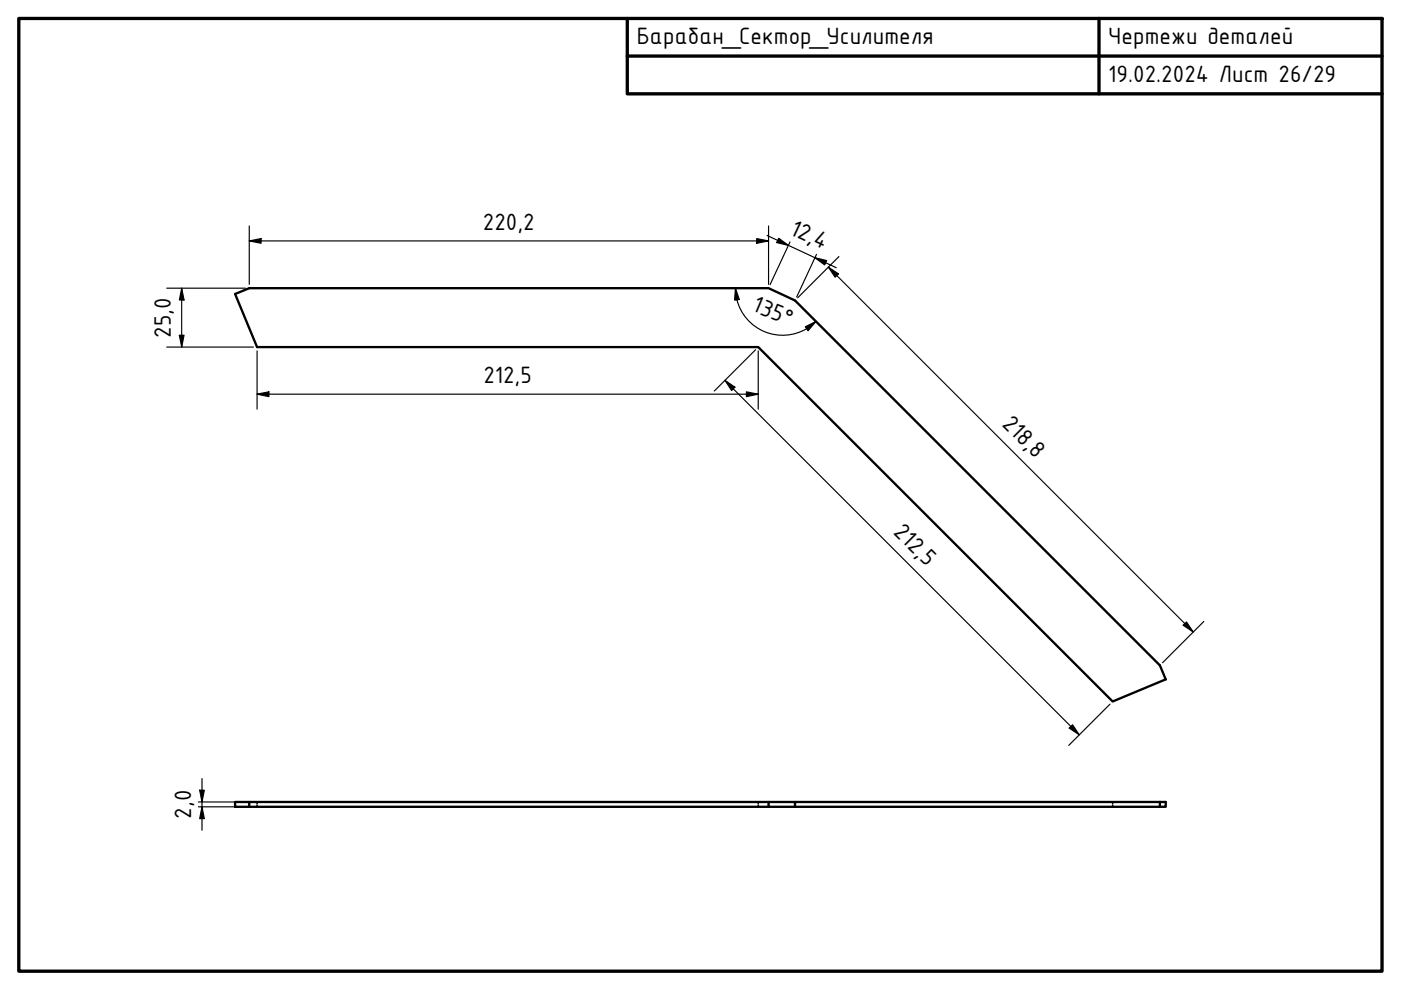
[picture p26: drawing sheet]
<svg xmlns="http://www.w3.org/2000/svg" width="297mm" height="210mm" viewBox="0 0 297 210" stroke-linecap="round" stroke-linejoin="round" font-family="sans-serif">
<defs><g id="words">
<g font-size="5.4">
<text x="135" y="9.3">Барабан_Сектор_Усилителя</text>
<text x="235" y="9.4">Чертежи деталей</text>
<text x="235" y="17.4">19.02.2024 Лист 26/29</text>
<text x="102.4" y="48.8">220,2</text>
<text x="167.2" y="49.5" transform="rotate(25 167.2 49.5)">12,4</text>
<text x="159.2" y="65.8" transform="rotate(23 159.2 65.8)">135°</text>
<text x="36.2" y="71.6" transform="rotate(-90 36.2 71.6)">25,0</text>
<text x="102.5" y="81.3">212,5</text>
<text x="212.3" y="90" transform="rotate(45 212.3 90)">218,8</text>
<text x="189.2" y="113" transform="rotate(45 189.2 113)">212,5</text>
<text x="40.5" y="173.6" transform="rotate(-90 40.5 173.6)">2,0</text>
</g>
</g></defs>
<!-- layer: Visible (ISO) -->
<path d="M49.8 62.3l3-1.2h110.1l5.7 2.6 77.3 77.4 1.3 2.9-11.3 4.7-75.1-75.1h-106.3zM49.8 170h3v1.1h-3zM52.8 170h110.1M52.8 171.1h110.1M162.9 170h5.7v1.1h-5.7zM168.6 170h78.6v1.1h-1.3v-1.1M168.6 171.1h77.3" fill="none" stroke="#000" stroke-width=".49"/>
<!-- layer: Hidden (ISO) -->
<path d="M54.5 170v.4M54.5 170.7v.4M160.8 170v.4M160.8 170.7v.4M235.9 170v.4M235.9 170.7v.4" fill="none" stroke="#000" stroke-width=".35"/>
<!-- layer: Border (ISO) -->
<path d="M4 3.9h289v202h-289zM133 3.9v16h160M133 11.9h160M233 3.9v16" fill="none" stroke="#000" stroke-width=".71"/>
<!-- layer: Dimension (ISO) -->
<g fill="none" stroke="#000" stroke-width=".25">
<path d="M52.8 51.1l2.6-.5v1zM52.8 51.1h110.1M52.8 47.9v12.4M160.4 50.6l2.5 .5-2.5 .5zM162.6 49.9l14.7 6.9M162.9 47.9v12.4M165.1 50.5l2.1 1.5-2.5-.6zM167.5 51.3l-4.2 9.1M172.8 54.6l2.5 .6-.5 1zM173.1 53.9l-4.2 9.1M175.6 56.7l2.2 1.4-.7 .7zM175.6 56.7l77.4 77.3"/>
<path d="M177.9 54.4l-8.8 8.7M35.3 61.1h16.7M35.3 73.6h18.4M38 71.1h1l-.5 2.5zM38.5 61.1l.5 2.5h-1zM38.5 61.1v12.5M54.5 74.4v12.3M155.9 61.1l.8 2.4-.9 .1zM155.9 61.1a10 10 0 0 0 6.2 9.2 10 10 0 0 0 10.9-2.1M160.2 74.2l-8.8 8.7M160.8 74.4v12.3M170.7 69.3l2.3-1.1-1.7 1.9z"/>
<path d="M54.5 83.6l2.5-.5v1zM54.5 83.6h106.3M153.7 80.6l2.1 1.5-.7 .7zM153.7 80.6l75.1 75.2M158.3 83.1l2.5 .5-2.5 .5zM250.9 132.6l.7-.7 1.4 2.1zM255.2 131.8l-8.7 8.7M227.4 153.7l1.4 2.1-2.1-1.4zM235.3 149.3l-8.7 8.7M42.1 170h9.9M42.1 171.1h9.9M42.3 167.5h1l-.5 2.5z"/>
<path d="M42.8 171.1l.5 2.5h-1zM42.8 165.1v10.9"/>
</g>
<g fill="#000">
<path d="M52.8 51.1l2.6-.5v1zM160.4 50.6l2.5 .5-2.5 .5zM165.1 50.5l2.1 1.5-2.5-.6zM172.8 54.6l2.5 .6-.5 1zM175.6 56.7l2.2 1.4-.7 .7zM38 71.1h1l-.5 2.5zM38.5 61.1l.5 2.5h-1zM155.9 61.1l.8 2.4-.9 .1zM170.7 69.3l2.3-1.1-1.7 1.9zM54.5 83.6l2.5-.5v1zM153.7 80.6l2.1 1.5-.7 .7zM158.3 83.1l2.5 .5-2.5 .5z"/>
<path d="M250.9 132.6l.7-.7 1.4 2.1zM227.4 153.7l1.4 2.1-2.1-1.4zM42.3 167.5h1l-.5 2.5zM42.8 171.1l.5 2.5h-1z"/>
</g>
<use href="#words"/>
</svg>
